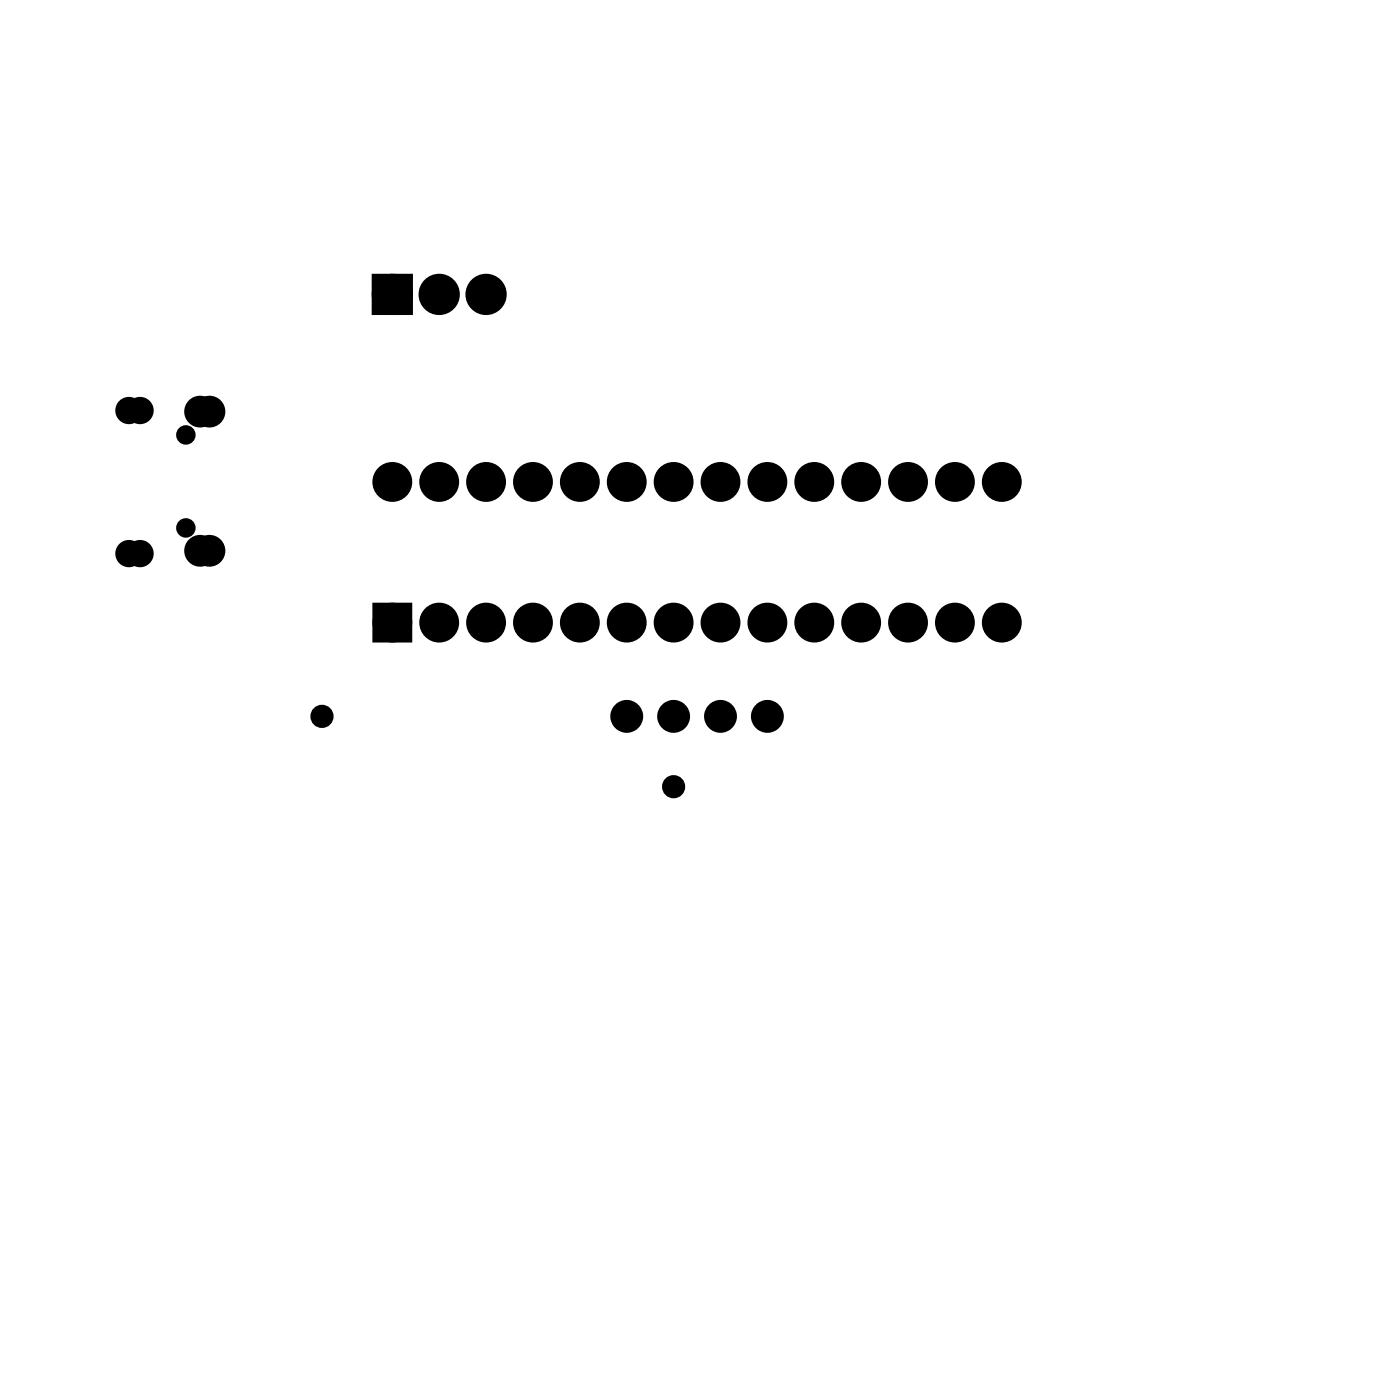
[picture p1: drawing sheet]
<svg xmlns="http://www.w3.org/2000/svg" width="76mm" height="74mm" viewBox="0 0 76 74" stroke-linecap="round" stroke-linejoin="round" font-family="sans-serif">
<g fill="#000">
<path d="M20.5 15.2h1.5v1.5h-1.5zM20.6 33h1.4v1.4h-1.4z"/>
<path d="M6.4 30a.61 .61 0 0 1 1.2 0 .61 .61 0 0 1-1.2 0zM6.7 30a.26 .26 0 0 0 .5 0 .26 .26 0 0 0-.5 0z"/>
<path d="M6.4 22.2a.61 .61 0 0 1 1.2 0 .61 .61 0 0 1-1.2 0zM6.7 22.2a.26 .26 0 0 0 .5 0 .26 .26 0 0 0-.5 0z"/>
<path d="M7 30a.61 .61 0 0 1 1.2 0 .61 .61 0 0 1-1.2 0zM7.3 30a.26 .26 0 0 0 .5 0 .26 .26 0 0 0-.5 0z"/>
<path d="M7 22.2a.61 .61 0 0 1 1.2 0 .61 .61 0 0 1-1.2 0zM7.3 22.2a.26 .26 0 0 0 .5 0 .26 .26 0 0 0-.5 0z"/>
<path d="M10.1 29.8a.75 .75 0 0 1 1.5 0 .75 .75 0 0 1-1.5 0zM10.5 29.8a.38 .38 0 0 0 .7 0 .38 .38 0 0 0-.7 0z"/>
<path d="M10.1 22.3a.75 .75 0 0 1 1.5 0 .75 .75 0 0 1-1.5 0zM10.5 22.3a.38 .38 0 0 0 .7 0 .38 .38 0 0 0-.7 0z"/>
<path d="M10.6 29.8a.75 .75 0 0 1 1.5 0 .75 .75 0 0 1-1.5 0zM11 29.8a.38 .38 0 0 0 .7 0 .38 .38 0 0 0-.7 0z"/>
<path d="M10.6 22.3a.75 .75 0 0 1 1.5 0 .75 .75 0 0 1-1.5 0zM11 22.3a.38 .38 0 0 0 .7 0 .38 .38 0 0 0-.7 0z"/>
<circle cx="34" cy="38.8" r=".5"/>
<circle cx="36.5" cy="38.8" r=".5"/>
<circle cx="39" cy="38.8" r=".5"/>
<circle cx="41.6" cy="38.8" r=".5"/>
</g>
<g fill="none" stroke="#000" stroke-width=".76" stroke-linecap="butt">
<path d="M20.5 15.2h1.5v1.5h-1.5zM20.6 33h1.4v1.4h-1.4z"/>
<circle cx="21.3" cy="15.9" r=".74"/>
<circle cx="23.8" cy="15.9" r=".74"/>
<circle cx="26.3" cy="15.9" r=".74"/>
<circle cx="21.3" cy="26.1" r=".7"/>
<circle cx="21.3" cy="33.7" r=".7"/>
<circle cx="23.8" cy="26.1" r=".7"/>
<circle cx="23.8" cy="33.7" r=".7"/>
<circle cx="26.3" cy="26.1" r=".7"/>
<circle cx="26.3" cy="33.7" r=".7"/>
<circle cx="28.9" cy="26.1" r=".7"/>
<circle cx="28.9" cy="33.7" r=".7"/>
<circle cx="31.4" cy="26.1" r=".7"/>
<circle cx="31.4" cy="33.7" r=".7"/>
<circle cx="34" cy="26.1" r=".7"/>
<circle cx="34" cy="33.7" r=".7"/>
<circle cx="36.5" cy="26.1" r=".7"/>
<circle cx="36.5" cy="33.7" r=".7"/>
<circle cx="39" cy="26.1" r=".7"/>
<circle cx="39" cy="33.7" r=".7"/>
<circle cx="41.6" cy="26.1" r=".7"/>
<circle cx="41.6" cy="33.7" r=".7"/>
<circle cx="44.1" cy="26.1" r=".7"/>
<circle cx="44.1" cy="33.7" r=".7"/>
<circle cx="46.7" cy="26.1" r=".7"/>
<circle cx="46.7" cy="33.7" r=".7"/>
<circle cx="49.2" cy="26.1" r=".7"/>
<circle cx="49.2" cy="33.7" r=".7"/>
<circle cx="51.7" cy="26.1" r=".7"/>
<circle cx="51.7" cy="33.7" r=".7"/>
<circle cx="54.3" cy="26.1" r=".7"/>
<circle cx="54.3" cy="33.7" r=".7"/>
</g>
<g fill="#000">
<circle cx="21.3" cy="15.9" r=".74"/>
<circle cx="23.8" cy="15.9" r=".74"/>
<circle cx="26.3" cy="15.9" r=".74"/>
<circle cx="7" cy="22.2" r=".44"/>
<circle cx="7" cy="30" r=".44"/>
<circle cx="7.6" cy="22.2" r=".44"/>
<circle cx="7.6" cy="30" r=".44"/>
<circle cx="10.1" cy="28.6" r=".4"/>
<circle cx="10.1" cy="23.6" r=".4"/>
<circle cx="10.8" cy="29.8" r=".56"/>
<circle cx="10.8" cy="22.3" r=".56"/>
<circle cx="11.3" cy="29.8" r=".56"/>
<circle cx="11.3" cy="22.3" r=".56"/>
<circle cx="17.4" cy="38.8" r=".35"/>
<circle cx="21.3" cy="26.1" r=".7"/>
<circle cx="21.3" cy="33.7" r=".7"/>
<circle cx="23.8" cy="26.1" r=".7"/>
<circle cx="23.8" cy="33.7" r=".7"/>
<circle cx="26.3" cy="26.1" r=".7"/>
<circle cx="26.3" cy="33.7" r=".7"/>
<circle cx="28.9" cy="26.1" r=".7"/>
<circle cx="28.9" cy="33.7" r=".7"/>
<circle cx="31.4" cy="26.1" r=".7"/>
<circle cx="31.4" cy="33.7" r=".7"/>
<circle cx="34" cy="26.1" r=".7"/>
<circle cx="34" cy="33.7" r=".7"/>
<circle cx="36.5" cy="26.1" r=".7"/>
<circle cx="36.5" cy="33.7" r=".7"/>
<circle cx="39" cy="26.1" r=".7"/>
<circle cx="39" cy="33.7" r=".7"/>
<circle cx="41.6" cy="26.1" r=".7"/>
<circle cx="41.6" cy="33.7" r=".7"/>
<circle cx="44.1" cy="26.1" r=".7"/>
<circle cx="44.1" cy="33.7" r=".7"/>
<circle cx="46.7" cy="26.1" r=".7"/>
<circle cx="46.7" cy="33.7" r=".7"/>
<circle cx="49.2" cy="26.1" r=".7"/>
<circle cx="49.2" cy="33.7" r=".7"/>
<circle cx="51.7" cy="26.1" r=".7"/>
<circle cx="51.7" cy="33.7" r=".7"/>
<circle cx="54.3" cy="26.1" r=".7"/>
<circle cx="54.3" cy="33.7" r=".7"/>
<circle cx="36.5" cy="42.6" r=".35"/>
</g>
<g fill="none" stroke="#000" stroke-width=".78">
<circle cx="34" cy="38.8" r=".5"/>
<circle cx="36.5" cy="38.8" r=".5"/>
<circle cx="39" cy="38.8" r=".5"/>
<circle cx="41.6" cy="38.8" r=".5"/>
</g>
<g fill="none" stroke="#000" stroke-width=".25">
<path d="M21.3 15.9h.1"/>
<circle cx="7" cy="30" r=".61"/>
<circle cx="7" cy="22.2" r=".61"/>
<circle cx="7" cy="22.2" r=".44"/>
<circle cx="7" cy="30" r=".44"/>
<circle cx="7" cy="22.2" r=".26"/>
<circle cx="7" cy="30" r=".26"/>
<circle cx="7.6" cy="30" r=".61"/>
<circle cx="7.6" cy="22.2" r=".61"/>
<circle cx="7.6" cy="22.2" r=".44"/>
<circle cx="7.6" cy="30" r=".44"/>
<circle cx="7.6" cy="22.2" r=".26"/>
<circle cx="7.6" cy="30" r=".26"/>
<circle cx="10.1" cy="23.6" r=".4"/>
<circle cx="10.1" cy="28.6" r=".4"/>
<circle cx="10.8" cy="29.8" r=".73"/>
<circle cx="10.8" cy="22.3" r=".73"/>
<circle cx="10.8" cy="22.3" r=".56"/>
<circle cx="10.8" cy="29.8" r=".56"/>
<circle cx="10.8" cy="29.8" r=".38"/>
<circle cx="10.8" cy="22.3" r=".38"/>
<circle cx="11.3" cy="29.8" r=".73"/>
<circle cx="11.3" cy="22.3" r=".73"/>
<circle cx="11.3" cy="22.3" r=".56"/>
<circle cx="11.3" cy="29.8" r=".56"/>
<circle cx="11.3" cy="22.3" r=".38"/>
<circle cx="11.3" cy="29.8" r=".38"/>
</g>
<g fill="none" stroke="#000" stroke-width=".55">
<circle cx="17.4" cy="38.8" r=".35"/>
<circle cx="36.5" cy="42.6" r=".35"/>
</g>
</svg>
